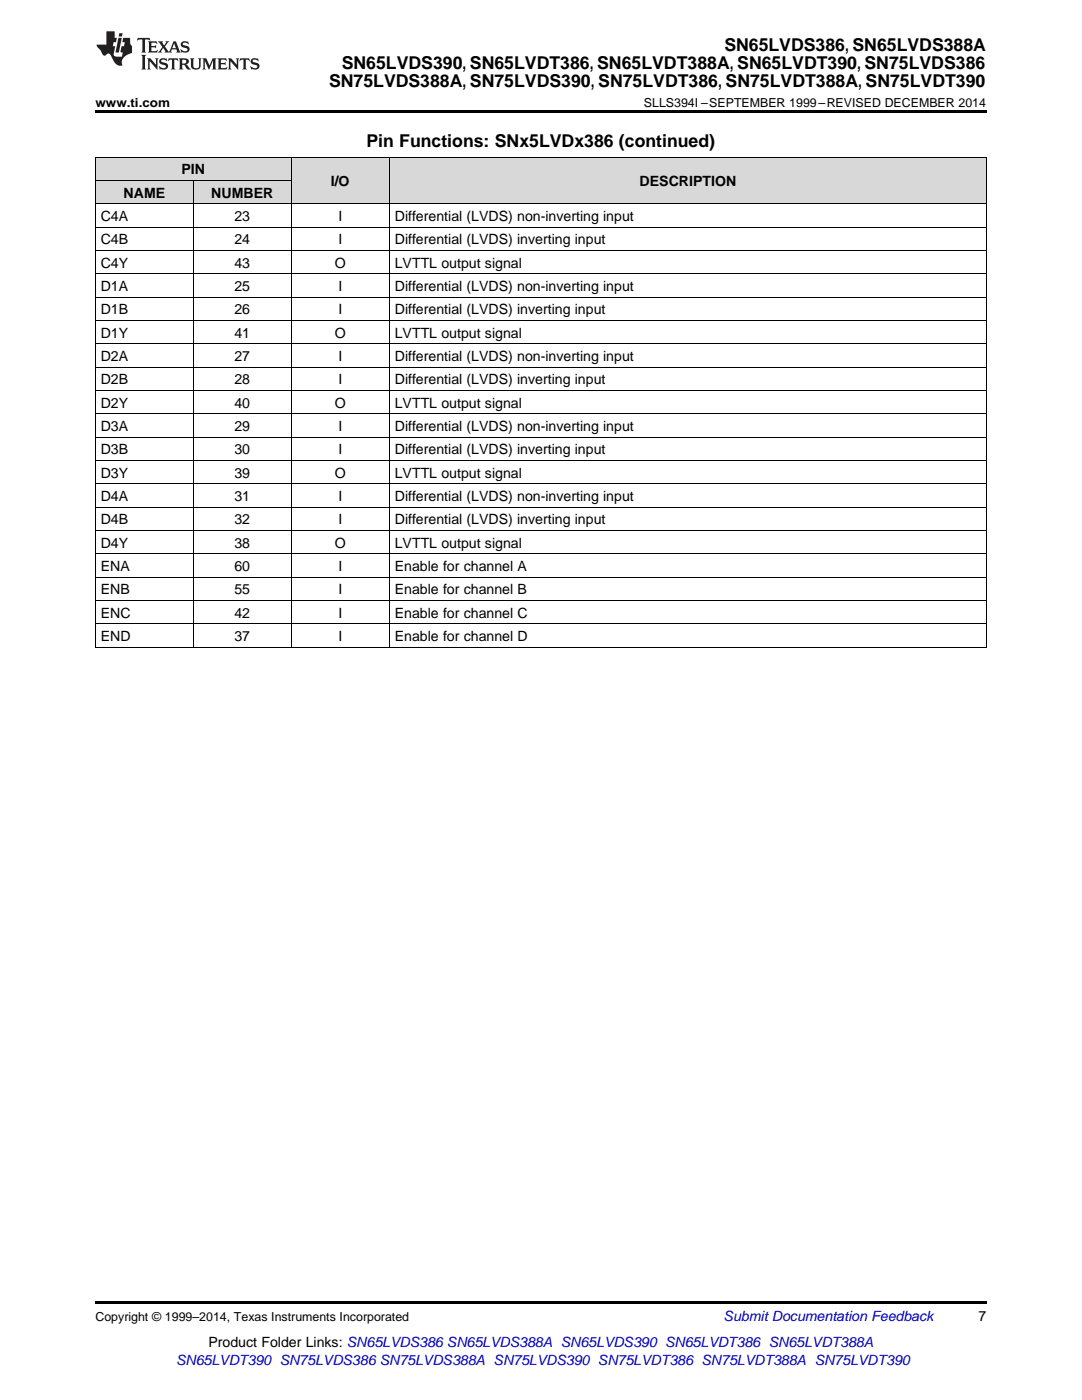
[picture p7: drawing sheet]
<svg xmlns="http://www.w3.org/2000/svg" width="216mm" height="279mm" viewBox="0 0 216 279" stroke-linecap="round" stroke-linejoin="round" font-family="sans-serif">
<defs><g id="words">
<g font-size="3.5">
<text x="144.5" y="10.2">SN65LVDS386, SN65LVDS388A</text>
<text x="65.7" y="17.3">SN75LVDS388A, SN75LVDS390, SN75LVDT386, SN75LVDT388A, SN75LVDT390</text>
<text x="68.2" y="13.8">SN65LVDS390, SN65LVDT386, SN65LVDT388A, SN65LVDT390, SN75LVDS386</text>
<text x="73.1" y="29.3">Pin Functions: SNx5LVDx386 (continued)</text>
</g>
<g font-size="2.8">
<text x="36.2" y="34.8">PIN</text>
<text x="24.7" y="39.4">NAME</text>
<text x="42.2" y="39.4">NUMBER</text>
<text x="66" y="37.1">I/O</text>
<text x="127.6" y="37.1">DESCRIPTION</text>
<text x="20.1" y="44.1">C4A</text>
<text x="46.8" y="44.1">23</text>
<text x="67.5" y="44.1">I</text>
<text x="78.8" y="44.1">Differential (LVDS) non-inverting input</text>
<text x="20.1" y="48.8">C4B</text>
<text x="20.1" y="53.4">C4Y</text>
<text x="46.8" y="48.8">24</text>
<text x="46.8" y="53.4">43</text>
<text x="66.8" y="53.4">O</text>
<text x="67.5" y="48.8">I</text>
<text x="78.8" y="48.8">Differential (LVDS) inverting input</text>
<text x="78.8" y="53.4">LVTTL output signal</text>
<text x="20.1" y="58.1">D1A</text>
<text x="46.8" y="58.1">25</text>
<text x="67.5" y="58.1">I</text>
<text x="78.8" y="58.1">Differential (LVDS) non-inverting input</text>
<text x="20.1" y="62.7">D1B</text>
<text x="46.8" y="62.7">26</text>
<text x="67.5" y="62.7">I</text>
<text x="78.8" y="62.7">Differential (LVDS) inverting input</text>
<text x="20.1" y="67.4">D1Y</text>
<text x="46.8" y="67.4">41</text>
<text x="66.8" y="67.4">O</text>
<text x="78.8" y="67.4">LVTTL output signal</text>
<text x="20.1" y="72">D2A</text>
<text x="20.1" y="76.7">D2B</text>
<text x="46.8" y="72">27</text>
<text x="46.8" y="76.7">28</text>
<text x="67.5" y="72">I</text>
<text x="67.5" y="76.7">I</text>
<text x="78.8" y="72">Differential (LVDS) non-inverting input</text>
<text x="78.8" y="76.7">Differential (LVDS) inverting input</text>
<text x="20.1" y="81.4">D2Y</text>
<text x="46.8" y="81.4">40</text>
<text x="66.8" y="81.4">O</text>
<text x="78.8" y="81.4">LVTTL output signal</text>
<text x="20.1" y="86">D3A</text>
<text x="46.8" y="86">29</text>
<text x="67.5" y="86">I</text>
<text x="78.8" y="86">Differential (LVDS) non-inverting input</text>
<text x="20.1" y="90.7">D3B</text>
<text x="20.1" y="95.3">D3Y</text>
<text x="46.8" y="90.7">30</text>
<text x="46.8" y="95.3">39</text>
<text x="66.8" y="95.3">O</text>
<text x="67.5" y="90.7">I</text>
<text x="78.8" y="90.7">Differential (LVDS) inverting input</text>
<text x="78.8" y="95.3">LVTTL output signal</text>
<text x="20.1" y="100">D4A</text>
<text x="46.8" y="100">31</text>
<text x="67.5" y="100">I</text>
<text x="78.8" y="100">Differential (LVDS) non-inverting input</text>
<text x="20.1" y="104.6">D4B</text>
<text x="46.8" y="104.6">32</text>
<text x="67.5" y="104.6">I</text>
<text x="78.8" y="104.6">Differential (LVDS) inverting input</text>
<text x="20.1" y="109.3">D4Y</text>
<text x="20.1" y="113.9">ENA</text>
<text x="46.8" y="109.3">38</text>
<text x="46.8" y="113.9">60</text>
<text x="66.8" y="109.3">O</text>
<text x="67.5" y="113.9">I</text>
<text x="78.8" y="109.3">LVTTL output signal</text>
<text x="78.8" y="113.9">Enable for channel A</text>
<text x="20.1" y="118.6">ENB</text>
<text x="46.8" y="118.6">55</text>
<text x="67.5" y="118.6">I</text>
<text x="78.8" y="118.6">Enable for channel B</text>
<text x="20.1" y="123.3">ENC</text>
<text x="46.8" y="123.3">42</text>
<text x="67.5" y="123.3">I</text>
<text x="78.8" y="123.3">Enable for channel C</text>
<text x="20.1" y="127.9">END</text>
<text x="46.8" y="127.9">37</text>
<text x="67.5" y="127.9">I</text>
<text x="78.8" y="127.9">Enable for channel D</text>
<text x="195.3" y="263.6">7</text>
<text x="41.6" y="268.9">Product Folder Links: SN65LVDS386 SN65LVDS388A SN65LVDS390 SN65LVDT386 SN65LVDT388A</text>
</g>
<g font-size="2.8" fill="#0000c8">
<text x="144.4" y="263.6">Submit Documentation Feedback</text>
<text x="35.1" y="272.4">SN65LVDT390 SN75LVDS386 SN75LVDS388A SN75LVDS390 SN75LVDT386 SN75LVDT388A SN75LVDT390</text>
</g>
<g font-size="2.5">
<text x="19" y="21.4">www.ti.com</text>
<text x="128.5" y="21.4">SLLS394I –SEPTEMBER 1999–REVISED DECEMBER 2014</text>
<text x="19" y="263.6">Copyright © 1999–2014, Texas Instruments Incorporated</text>
</g>
</g></defs>
<g fill="#d8d8d8">
<path d="M19 36.1h19.6v4.6h-19.6z"/>
<path d="M38.6 36.1h19.5v4.6h-19.5z"/>
<path d="M58.1 31.4h19.6v9.3h-19.6z"/>
<path d="M77.7 31.4h119.1v9.3h-119.1z"/>
<path d="M19 31.4h19.6v4.7h-19.6z"/>
<path d="M38.6 31.4h19.5v4.7h-19.5z"/>
</g>
<path d="M19 22h177.8v.5h-177.8zM19 259.7h177.8v.5h-177.8z" fill="#000"/>
<g fill="none" stroke="#000" stroke-width=".2">
<path d="M19 36h39.1M19 31.3h177.8M19.1 31.4v97.8M38.5 36.1v93.1M58.1 31.4v97.8M77.7 31.4v97.8M196.8 31.4v97.8M19 59.3h177.8M19 54.6h177.8M19 50h177.8M19 45.3h177.8M19 40.7h177.8"/>
<path d="M19 77.9h177.8M19 73.3h177.8M19 68.6h177.8M19 63.9h177.8M19 96.5h177.8M19 91.9h177.8M19 87.2h177.8M19 82.6h177.8M19 119.8h177.8M19 115.2h177.8M19 110.5h177.8M19 105.9h177.8"/>
<path d="M19 101.2h177.8M19 129.1h177.8M19 124.5h177.8"/>
</g>
<g fill="#231f20">
<path d="M27.5 7.6l-.1 .5 .4-.2h.6v.1v2.1l-.2 .4h1l-.3-.4v-2.1l.1-.1h.5l.5 .2-.2-.5zM29.5 8.3l.2 .3v1.5l-.2 .4h1.8l.2-.6a1.04 1.04 0 0 1-1.3 .2v-.7h.6l.3 .2v-.6l-.3 .2h-.6v-.6l.8-.1 .4 .3-.2-.5zM31.5 8.3l.9 1.1-.9 1.1h.8l-.2-.2 .5-.7 .4 .7-.2 .2h1.5l-.1-.2 .1-.4h.9l.1 .4-.2 .2h1l-.3-.3-.7-1.9h-.5l-.9 2-.8-1 .9-1h-.8l.1 .3-.3 .5-.4-.6 .2-.2zM34.7 8.6l.4 1h-.7zM36.3 8.4a.63 .63 0 0 0-.2 .7 .63 .63 0 0 0 .6 .4l.6 .2 .1 .2a.75 .75 0 0 1-.7 .4 .75 .75 0 0 1-.6-.5l.1 .7 .1-.1a1.11 1.11 0 0 0 1.5-.6 1.13 1.13 0 0 0-1.2-.8l-.1-.4a1.04 1.04 0 0 1 1.2 .2l-.2-.5-.1 .1-.5-.2zM28.2 10.9l.2 .4v2.2l-.2 .4h1l-.3-.4v-2.2l.3-.4zM29.3 11.6l.3 .4v1.5l-.3 .4h.8l-.2-.4v-1.3l1.5 1.7v-1.9l.2-.4h-.7l.2 .4v.9l-1.1-1.3zM32 11.8a.62 .62 0 0 0-.2 .7 .62 .62 0 0 0 .6 .4l.6 .1 .1 .3a.76 .76 0 0 1-.7 .3 .76 .76 0 0 1-.6-.4l.1 .7 .1-.1a1.11 1.11 0 0 0 1.5-.6 1.13 1.13 0 0 0-1.2-.8l-.1-.4a1.04 1.04 0 0 1 1.2 .2l-.2-.6-.1 .1-.5-.1zM33.7 11.6l-.2 .6a.61 .61 0 0 1 .8-.3v1.6l-.2 .4h.9l-.2-.4v-1.6a.63 .63 0 0 1 .8 .3l-.2-.6zM35.6 11.6l.3 .4v1.5l-.3 .4h1l-.2-.2v-.8l.5 .2a.76 .76 0 0 0 1.2 .7l-1-1a.58 .58 0 0 0 .6-.5 .58 .58 0 0 0-.5-.6zM36.4 11.9h.1a.45 .45 0 0 1 .5 .1 .45 .45 0 0 1 .1 .5l-.7 .2zM37.9 11.6l.2 .2a2.17 2.17 0 0 0 .3 1.9 .99 .99 0 0 0 1.6-.6v-1.1l.2-.4h-.7l.2 .2a1.92 1.92 0 0 1-.2 1.8 .6 .6 0 0 1-.9-.5v-1.1l.2-.4zM40.4 11.6l.2 .4v1.5l-.2 .4h.7l-.2-.4v-1.4l.8 1.8 .8-1.8v1.4l-.2 .4h.9l-.2-.4v-1.5l.2-.4h-.8l-.6 1.5-.6-1.5zM43.4 11.6l.2 .4v1.5l-.2 .4h1.8l.2-.6a1.04 1.04 0 0 1-1.3 .1v-.6h.5l.4 .2v-.6l-.4 .2h-.5v-.7h.8l.3 .3-.1-.6zM45.5 11.6l.2 .4v1.5l-.2 .4h.7l-.2-.4v-1.3l1.5 1.7v-1.9l.2-.4h-.7l.2 .4v.9l-1.1-1.3zM47.9 11.6l-.1 .6a.61 .61 0 0 1 .8-.3v1.6l-.3 .4h1l-.3-.4 .1-1.6a.63 .63 0 0 1 .7 .3l-.1-.6zM50.2 11.8a.62 .62 0 0 0-.2 .7 .62 .62 0 0 0 .6 .4l.6 .1 .2 .3a.76 .76 0 0 1-.8 .3 .76 .76 0 0 1-.6-.4l.1 .7 .2-.1a1.11 1.11 0 0 0 1.5-.6 1.13 1.13 0 0 0-1.3-.8l-.1-.4a1.04 1.04 0 0 1 1.2 .2l-.1-.6-.2 .1-.5-.1z"/>
<path d="M21.2 6.3v2.6h-1.9l.1 .4 .7 .9a.91 .91 0 0 0 1 .8 .56 .56 0 0 1 .5-.3 .56 .56 0 0 1 .5 .3l.4 .8a1.53 1.53 0 0 0 1.9 1.2 1.54 1.54 0 0 1 1-2.1l.9-.3v-1.4a1.52 1.52 0 0 1-.3-1.6h-1.4l-.2 .8h.5l-.2 .8h-.4l-.2 1v.2l.4 .1-.2 .8a1.93 1.93 0 0 1-1.6-.3l.3-1.8h-.5l.2-.8h.4l.2-.8h-.4v-1.3zM23.6 7.6l-.6 2.9h.7l.6-2.9zM23.8 6.6l-.1 .7h.6l.2-.7z"/>
</g>
<use href="#words"/>
</svg>
